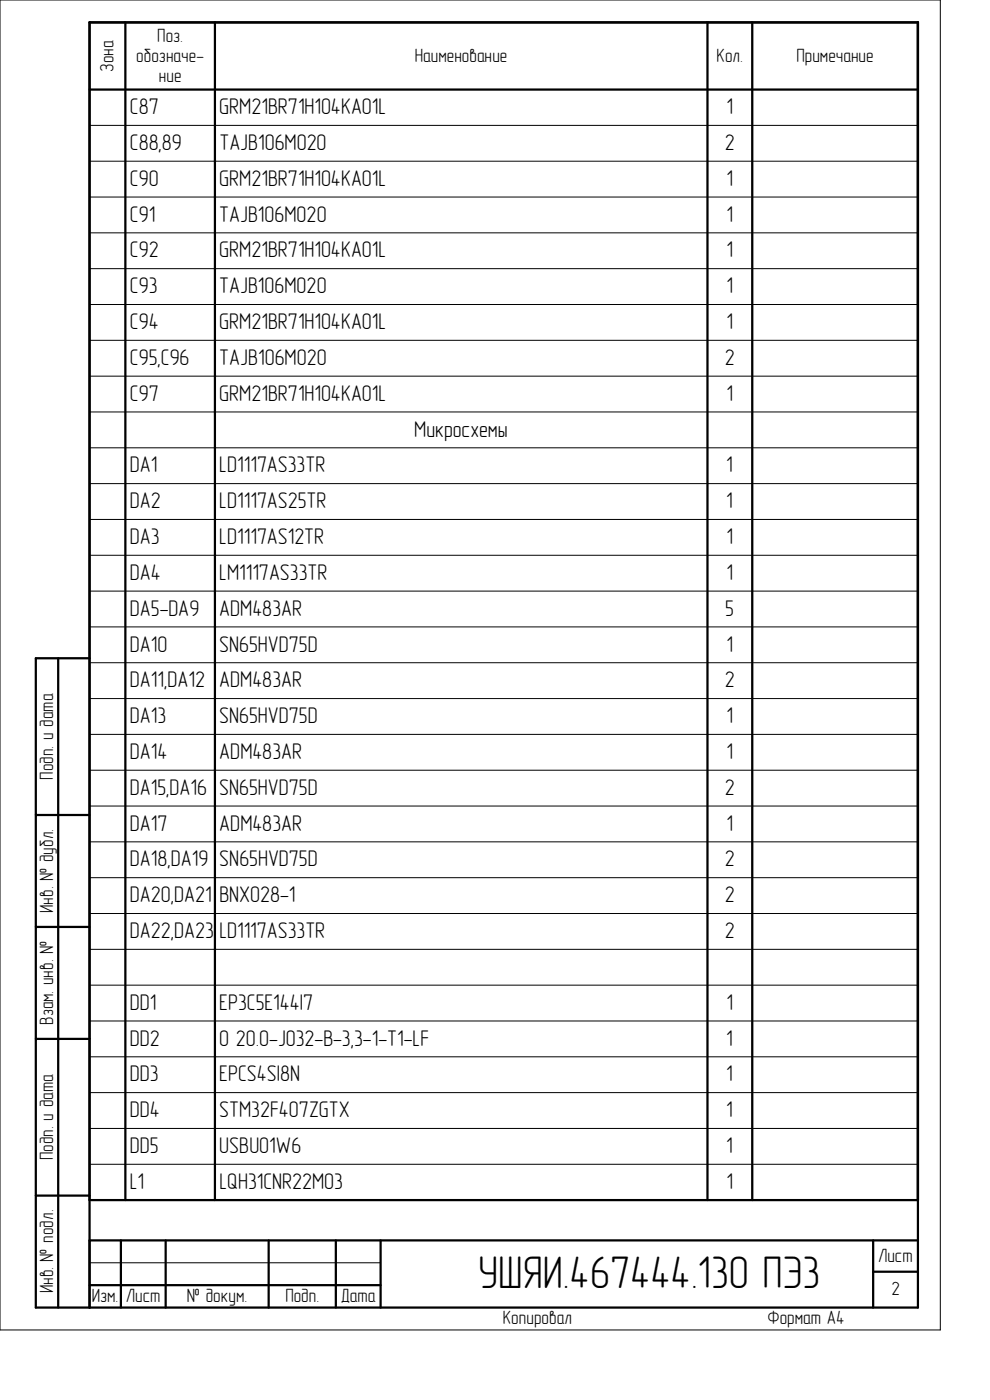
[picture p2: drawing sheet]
<svg xmlns="http://www.w3.org/2000/svg" width="210mm" height="297mm" viewBox="0 0 210 297" stroke-linecap="round" stroke-linejoin="round" font-family="sans-serif">
<defs><g id="words">
<text font-size="9.7" x="101.4" y="273.2">УШЯИ.467444.130 ПЭ3</text>
<g font-size="4.8">
<text x="27.6" y="24.2">C87</text>
<text x="46.5" y="24.2">GRM21BR71H104KA01L</text>
<text x="154.1" y="24.2">1</text>
<text x="27.6" y="31.8">C88,89</text>
<text x="46.5" y="31.8">TAJB106M020</text>
<text x="153.7" y="31.8">2</text>
<text x="27.6" y="39.4">C90</text>
<text x="46.5" y="39.4">GRM21BR71H104KA01L</text>
<text x="154.1" y="39.4">1</text>
<text x="27.6" y="47">C91</text>
<text x="46.5" y="47">TAJB106M020</text>
<text x="154.1" y="47">1</text>
<text x="27.6" y="54.6">C92</text>
<text x="46.5" y="54.6">GRM21BR71H104KA01L</text>
<text x="154.1" y="54.6">1</text>
<text x="27.6" y="62.2">C93</text>
<text x="46.5" y="62.2">TAJB106M020</text>
<text x="154.1" y="62.2">1</text>
<text x="27.6" y="69.8">C94</text>
<text x="46.5" y="69.8">GRM21BR71H104KA01L</text>
<text x="154.1" y="69.8">1</text>
<text x="27.6" y="77.4">C95,C96</text>
<text x="46.5" y="77.4">TAJB106M020</text>
<text x="153.7" y="77.4">2</text>
<text x="27.6" y="85">C97</text>
<text x="46.5" y="85">GRM21BR71H104KA01L</text>
<text x="154.1" y="85">1</text>
<text x="87.9" y="92.6">Микросхемы</text>
<text x="27.6" y="100.2">DA1</text>
<text x="46.5" y="100.2">LD1117AS33TR</text>
<text x="154.1" y="100.2">1</text>
<text x="27.6" y="107.8">DA2</text>
<text x="46.5" y="107.8">LD1117AS25TR</text>
<text x="154.1" y="107.8">1</text>
<text x="27.6" y="115.4">DA3</text>
<text x="46.5" y="115.4">LD1117AS12TR</text>
<text x="154.1" y="115.4">1</text>
<text x="27.6" y="123">DA4</text>
<text x="46.5" y="123">LM1117AS33TR</text>
<text x="154.1" y="123">1</text>
<text x="27.6" y="130.6">DA5-DA9</text>
<text x="46.5" y="130.6">ADM483AR</text>
<text x="153.9" y="130.6">5</text>
<text x="27.6" y="138.2">DA10</text>
<text x="46.5" y="138.2">SN65HVD75D</text>
<text x="154.1" y="138.2">1</text>
<text x="27.6" y="145.8">DA11,DA12 ADM483AR</text>
<text x="153.8" y="145.8">2</text>
<text x="27.6" y="153.4">DA13</text>
<text x="46.5" y="153.4">SN65HVD75D</text>
<text x="154.1" y="153.4">1</text>
<text x="27.6" y="161">DA14</text>
<text x="46.5" y="161">ADM483AR</text>
<text x="154.1" y="161">1</text>
<text x="27.6" y="168.6">DA15,DA16 SN65HVD75D</text>
<text x="153.8" y="168.6">2</text>
<text x="27.6" y="176.2">DA17</text>
<text x="46.5" y="176.2">ADM483AR</text>
<text x="154.1" y="176.2">1</text>
<text x="27.6" y="183.8">DA18,DA19 SN65HVD75D</text>
<text x="153.8" y="183.8">2</text>
<text x="27.6" y="191.4">DA20,DA21 BNX028-1</text>
<text x="153.8" y="191.4">2</text>
<text x="27.6" y="199">DA22,DA23 LD1117AS33TR</text>
<text x="153.7" y="199">2</text>
<text x="27.6" y="214.2">DD1</text>
<text x="46.5" y="214.2">EP3C5E144I7</text>
<text x="154.1" y="214.2">1</text>
<text x="27.6" y="221.8">DD2</text>
<text x="46.5" y="221.8">O 20.0-J032-B-3,3-1-T1-LF</text>
<text x="154.1" y="221.8">1</text>
<text x="27.6" y="229.4">DD3</text>
<text x="46.5" y="229.4">EPCS4SI8N</text>
<text x="154.1" y="229.4">1</text>
<text x="27.6" y="237">DD4</text>
<text x="46.5" y="237">STM32F407ZGTX</text>
<text x="154.1" y="237">1</text>
<text x="27.6" y="244.6">DD5</text>
<text x="46.5" y="244.6">USBU01W6</text>
<text x="154.1" y="244.6">1</text>
<text x="27.6" y="252.2">L1</text>
<text x="46.5" y="252.2">LQH31CNR22M03</text>
<text x="154.1" y="252.2">1</text>
</g>
<g font-size="4.1">
<text x="33.4" y="8.8">Поз.</text>
<text x="24.1" y="15.2" transform="rotate(-90 24.1 15.2)">Зона</text>
<text x="28.9" y="13.1">обозначе-</text>
<text x="33.7" y="17.4">ние</text>
<text x="88" y="13.1">Наименование</text>
<text x="152" y="13.1">Кол.</text>
<text x="168.9" y="13.1">Примечание</text>
<text x="11.3" y="165.4" transform="rotate(-90 11.3 165.4)">Подп. и дата</text>
<text x="11.3" y="193.7" transform="rotate(-90 11.3 193.7)">Инв. № дубл.</text>
<text x="11.3" y="217.4" transform="rotate(-90 11.3 217.4)">Взам. инв. №</text>
<text x="11.3" y="246.1" transform="rotate(-90 11.3 246.1)">Подп. и дата</text>
<text x="186.3" y="267.7">Лист</text>
<text x="11.3" y="274.4" transform="rotate(-90 11.3 274.4)">Инв. № подл.</text>
<text x="189.1" y="274.8">2</text>
<text x="19.5" y="276.2">Изм. Лист</text>
<text x="39.6" y="276.2">№ докум.</text>
<text x="60.5" y="276.2">Подп.</text>
<text x="72.3" y="276.2">Дата</text>
<text x="106.7" y="281">Копировал</text>
<text x="162.8" y="281">Формат А4</text>
</g>
</g></defs>
<g fill="none" stroke="#000" stroke-width=".21">
<path d="M0 0h199.5v282.2h-199.5zM19 26.6h175.7M19 34.2h175.7M19 41.8h175.7M19 49.4h175.7M19 57h175.7M19 64.6h175.7M19 72.2h175.7M19 79.8h175.7M19 87.4h175.7M19 95h175.7M19 102.6h175.7"/>
<path d="M19 110.2h175.7M19 117.8h175.7M19 125.4h175.7M19 133h175.7M19 140.6h175.7M19 148.2h175.7M19 155.8h175.7M19 163.4h175.7M19 171h175.7M19 178.6h175.7M19 186.2h175.7M19 193.8h175.7"/>
<path d="M19 201.4h175.7M19 209h175.7M19 216.6h175.7M19 224.2h175.7M19 231.8h175.7M19 239.4h175.7M19 247h175.7M19 254.6h175.7M19 267.9h61.7"/>
</g>
<g fill="none" stroke="#000" stroke-width=".47">
<path d="M19 19h175.7M26.6 4.7v249.9M45.6 4.7v249.9M150.1 4.7v249.9M159.6 4.7v249.9M12.3 139.6v137.8M19 139.6h-11.4v137.8h187.1v-272.7h-175.7v272.7M7.6 172.9h11.4M7.6 196.7h11.4M7.6 220.4h11.4M7.6 253.7h11.4M19 254.6h175.7"/>
<path d="M19 263.2h175.7M19 272.7h61.7M25.6 263.2v14.2M35.1 263.2v14.2M57 263.2v14.2M71.2 263.2v14.2M80.7 263.2v14.2M185.2 263.2v14.2M185.2 269.8h9.5"/>
</g>
<use href="#words"/>
</svg>
